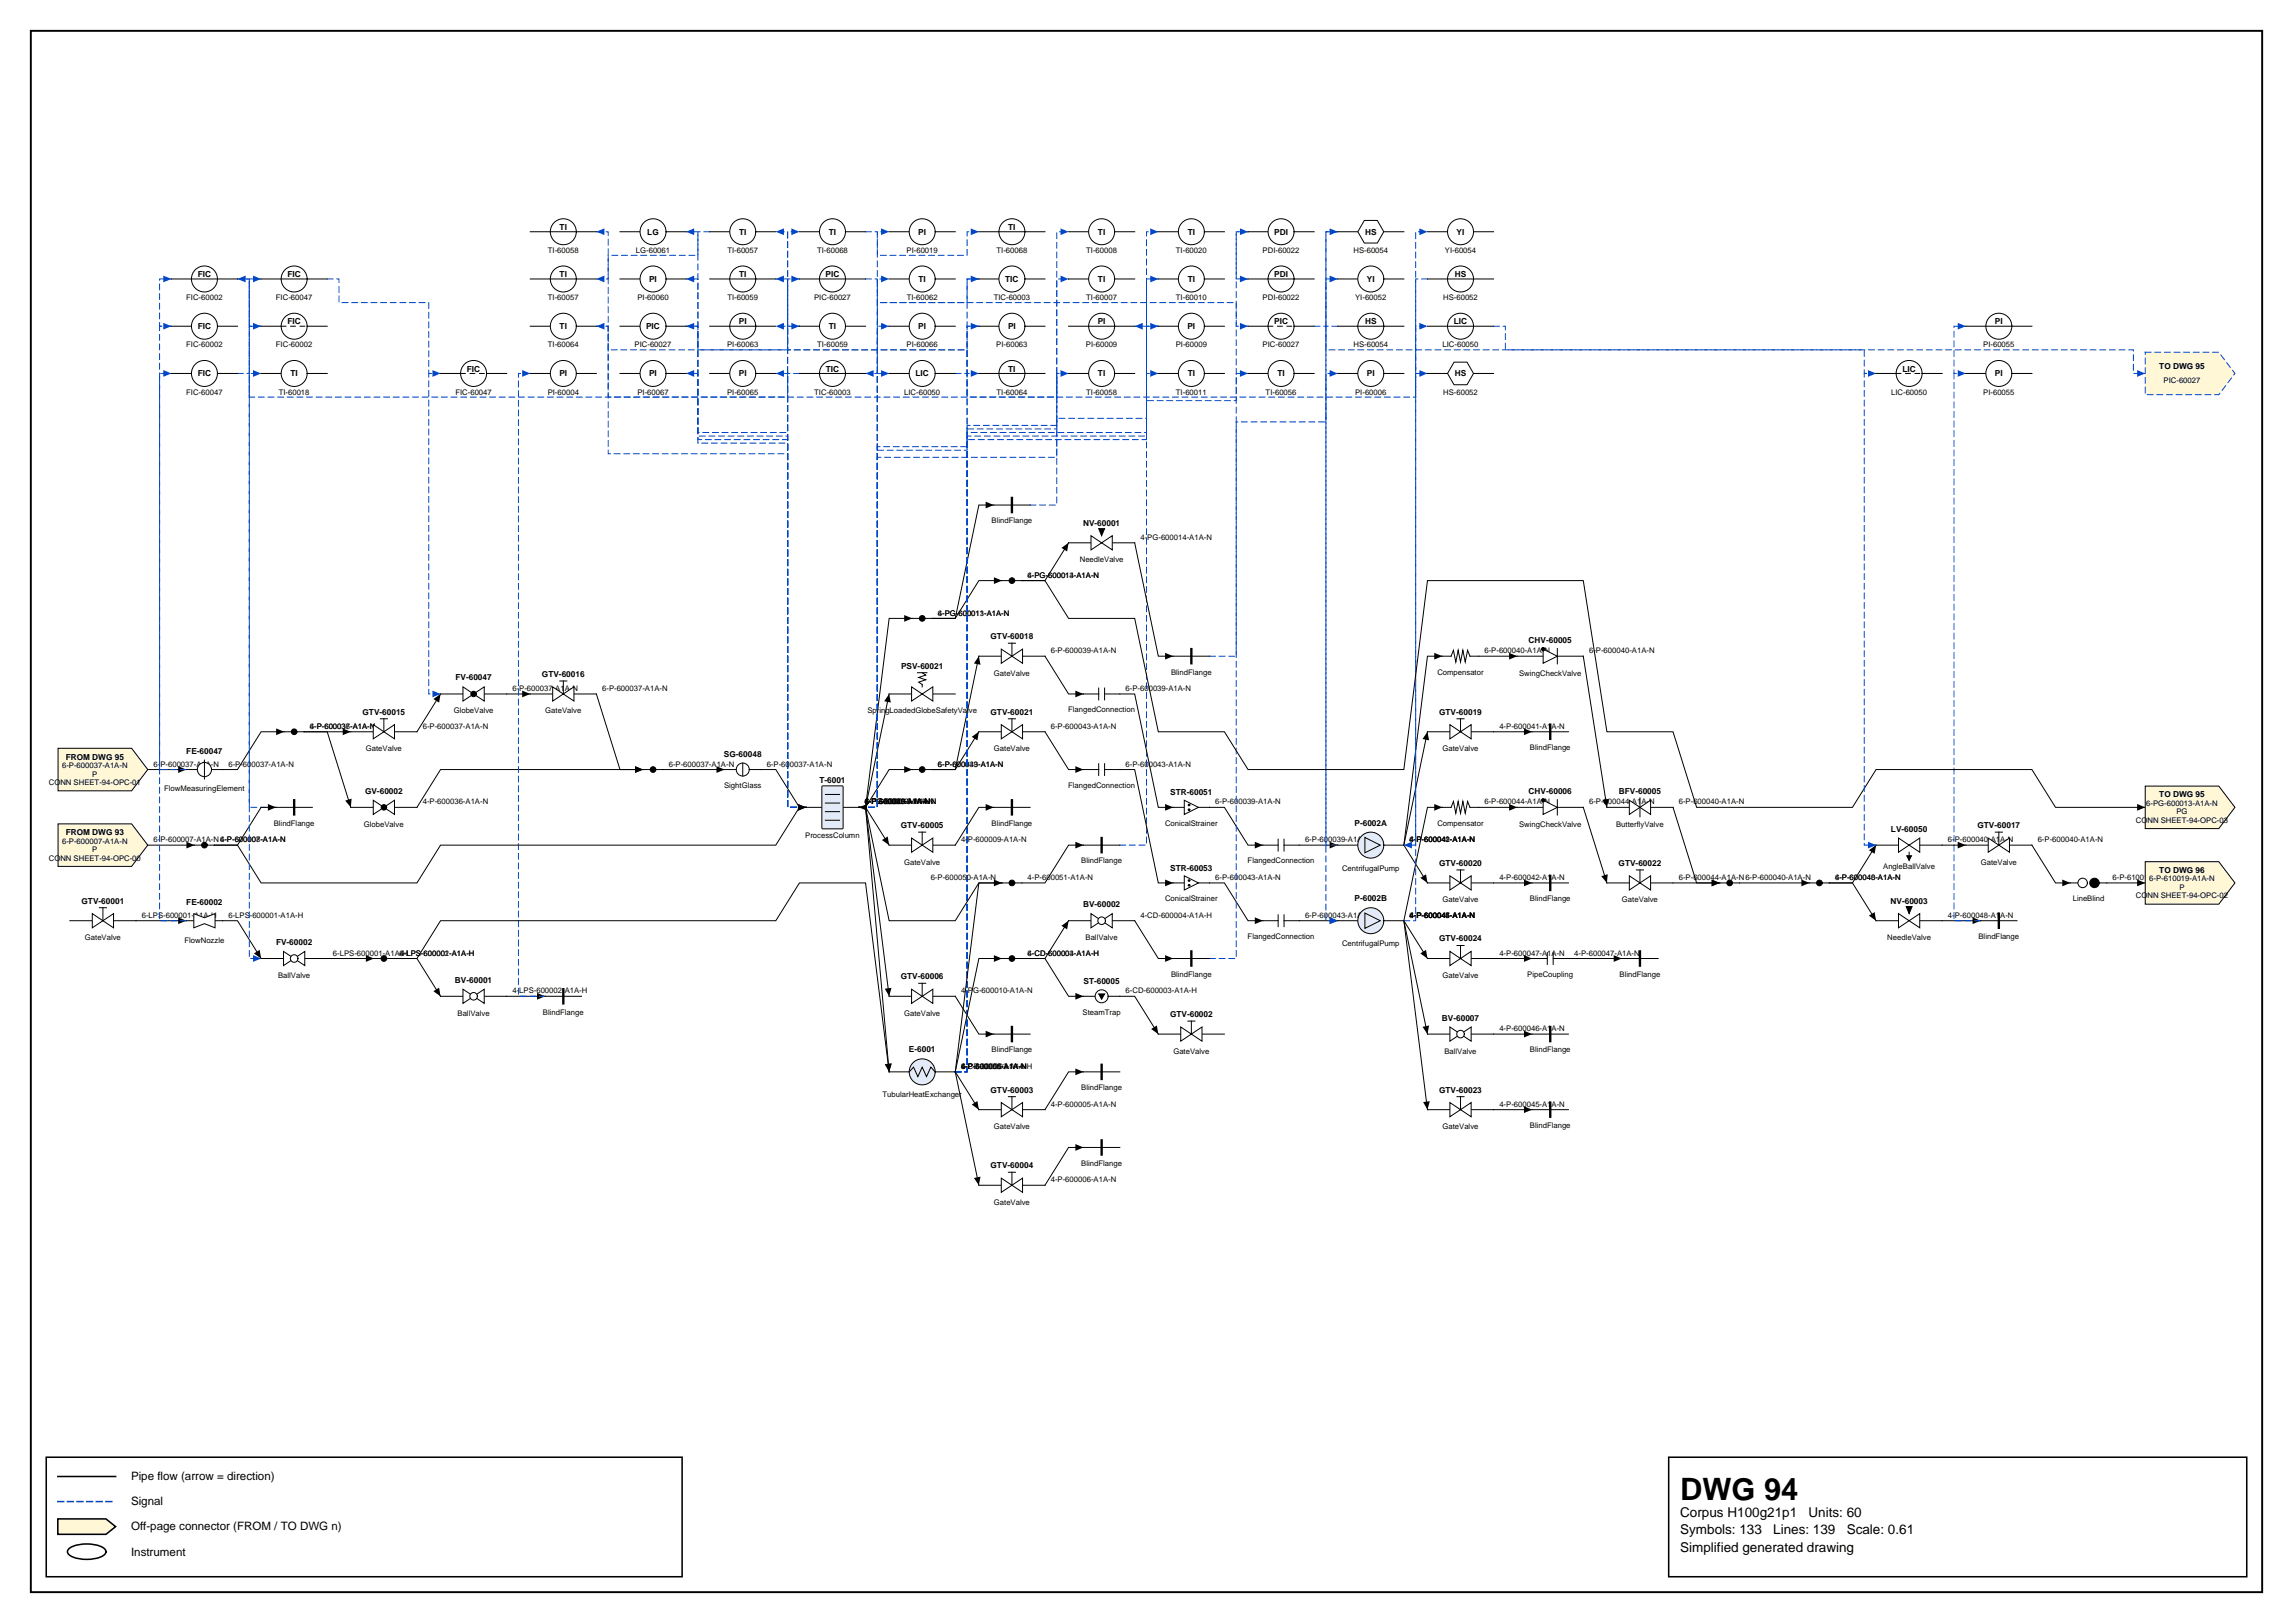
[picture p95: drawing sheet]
<svg xmlns="http://www.w3.org/2000/svg" width="420mm" height="297mm" viewBox="0 0 420 297" stroke-linecap="round" stroke-linejoin="round" font-family="sans-serif">
<defs><g id="words">
<text font-size="5.6" x="307.6" y="274.5">DWG 94</text>
<g font-size="2.5">
<text x="307.6" y="277.6">Corpus H100g21p1</text>
<text x="307.6" y="280.8">Symbols: 133</text>
<text x="324.6" y="280.8">Lines: 139</text>
<text x="331.1" y="277.6">Units: 60</text>
<text x="338.1" y="280.8">Scale: 0.61</text>
<text x="307.6" y="284">Simplified generated drawing</text>
</g>
<g font-size="2.1">
<text x="24" y="270.9">Pipe flow (arrow = direction)</text>
<text x="24" y="275.5">Signal</text>
<text x="24" y="280.1">Off-page connector (FROM / TO DWG n)</text>
<text x="24" y="284.7">Instrument</text>
</g>
<g font-size="1.5">
<text x="102.5" y="42.1">TI</text>
<text x="118.5" y="42.9">LG</text>
<text x="135.3" y="42.9">TI</text>
<text x="151.7" y="42.9">TI</text>
<text x="168.1" y="42.9">PI</text>
<text x="184.6" y="42.1">TI</text>
<text x="201" y="42.9">TI</text>
<text x="217.4" y="42.9">TI</text>
<text x="233.3" y="42.9">PDI</text>
<text x="249.9" y="42.9">HS</text>
<text x="266.7" y="42.9">YI</text>
<text x="36.2" y="50.7">FIC</text>
<text x="52.6" y="50.7">FIC</text>
<text x="102.5" y="50.7">TI</text>
<text x="118.8" y="51.6">PI</text>
<text x="135.3" y="50.7">TI</text>
<text x="151.2" y="50.7">PIC</text>
<text x="168.2" y="51.6">TI</text>
<text x="184" y="51.6">TIC</text>
<text x="201" y="51.6">TI</text>
<text x="217.4" y="51.6">TI</text>
<text x="233.3" y="50.7">PDI</text>
<text x="250.3" y="51.6">YI</text>
<text x="266.3" y="50.7">HS</text>
<text x="52.6" y="59.4">FIC</text>
<text x="135.3" y="59.4">PI</text>
<text x="201" y="59.4">PI</text>
<text x="233.3" y="59.4">PIC</text>
<text x="249.9" y="59.4">HS</text>
<text x="266.2" y="59.4">LIC</text>
<text x="365.2" y="59.4">PI</text>
<text x="36.2" y="60.2">FIC</text>
<text x="102.5" y="60.2">TI</text>
<text x="118.3" y="60.2">PIC</text>
<text x="151.7" y="60.2">TI</text>
<text x="168.1" y="60.2">PI</text>
<text x="184.5" y="60.2">PI</text>
<text x="217.4" y="60.2">PI</text>
<text x="36.2" y="68.9">FIC</text>
<text x="53.2" y="68.9">TI</text>
<text x="85.5" y="68">FIC</text>
<text x="102.4" y="68.9">PI</text>
<text x="118.8" y="68.9">PI</text>
<text x="135.3" y="68.9">PI</text>
<text x="151.2" y="68">TIC</text>
<text x="167.6" y="68.9">LIC</text>
<text x="184.6" y="68">TI</text>
<text x="201" y="68.9">TI</text>
<text x="217.4" y="68.9">TI</text>
<text x="233.9" y="68.9">TI</text>
<text x="250.3" y="68.9">PI</text>
<text x="266.3" y="68.9">HS</text>
<text x="348.3" y="68">LIC</text>
<text x="365.2" y="68.9">PI</text>
<text x="395.3" y="67.6">TO DWG 95</text>
<text x="198.3" y="96.2">NV-60001</text>
<text x="181.4" y="117">GTV-60018</text>
<text x="279.9" y="117.6">CHV-60005</text>
<text x="83.4" y="124.5">FV-60047</text>
<text x="99.2" y="123.9">GTV-60016</text>
<text x="165" y="122.4">PSV-60021</text>
<text x="66.4" y="130.8">GTV-60015</text>
<text x="181.4" y="130.8">GTV-60021</text>
<text x="263.5" y="130.8">GTV-60019</text>
<text x="34.1" y="137.9">FE-60047</text>
<text x="12" y="139">FROM DWG 95</text>
<text x="132.5" y="138.6">SG-60048</text>
<text x="150" y="143.3">T-6001</text>
<text x="66.8" y="145.3">GV-60002</text>
<text x="214.2" y="145.5">STR-60051</text>
<text x="279.9" y="145.3">CHV-60006</text>
<text x="296.4" y="145.3">BFV-60005</text>
<text x="395.3" y="146">TO DWG 95</text>
<text x="12" y="152.9">FROM DWG 93</text>
<text x="164.9" y="151.6">GTV-60005</text>
<text x="248" y="151.1">P-6002A</text>
<text x="346.2" y="152.2">LV-60050</text>
<text x="362" y="151.6">GTV-60017</text>
<text x="214.2" y="159.3">STR-60053</text>
<text x="263.5" y="158.5">GTV-60020</text>
<text x="296.3" y="158.5">GTV-60022</text>
<text x="395.3" y="159.8">TO DWG 96</text>
<text x="14.9" y="165.4">GTV-60001</text>
<text x="34.1" y="165.6">FE-60002</text>
<text x="198.3" y="166">BV-60002</text>
<text x="248" y="165">P-6002B</text>
<text x="346.1" y="165.4">NV-60003</text>
<text x="50.5" y="172.9">FV-60002</text>
<text x="263.5" y="172.3">GTV-60024</text>
<text x="83.3" y="179.9">BV-60001</text>
<text x="164.9" y="179.2">GTV-60006</text>
<text x="198.4" y="180.1">ST-60005</text>
<text x="214.2" y="186.1">GTV-60002</text>
<text x="264" y="186.8">BV-60007</text>
<text x="166.4" y="192.6">E-6001</text>
<text x="181.4" y="200">GTV-60003</text>
<text x="263.5" y="200">GTV-60023</text>
<text x="181.4" y="213.8">GTV-60004</text>
</g>
<g font-size="1.4">
<text x="100.3" y="46.3">TI-60058</text>
<text x="116.4" y="46.3">LG-60061</text>
<text x="133.2" y="46.3">TI-60057</text>
<text x="149.6" y="46.3">TI-60068</text>
<text x="166" y="46.3">PI-60019</text>
<text x="182.4" y="46.3">TI-60068</text>
<text x="198.9" y="46.3">TI-60008</text>
<text x="215.3" y="46.3">TI-60020</text>
<text x="231.2" y="46.3">PDI-60022</text>
<text x="247.8" y="46.3">HS-60054</text>
<text x="264.5" y="46.3">YI-60054</text>
<text x="34.1" y="54.9">FIC-60002</text>
<text x="50.5" y="54.9">FIC-60047</text>
<text x="100.3" y="54.9">TI-60057</text>
<text x="116.7" y="54.9">PI-60060</text>
<text x="133.2" y="54.9">TI-60059</text>
<text x="149" y="54.9">PIC-60027</text>
<text x="166" y="54.9">TI-60062</text>
<text x="181.9" y="54.9">TIC-60003</text>
<text x="198.9" y="54.9">TI-60007</text>
<text x="215.3" y="54.9">TI-60010</text>
<text x="231.2" y="54.9">PDI-60022</text>
<text x="248.1" y="54.9">YI-60052</text>
<text x="264.2" y="54.9">HS-60052</text>
<text x="34.1" y="63.6">FIC-60002</text>
<text x="50.5" y="63.6">FIC-60002</text>
<text x="100.3" y="63.6">TI-60064</text>
<text x="116.2" y="63.6">PIC-60027</text>
<text x="133.1" y="63.6">PI-60063</text>
<text x="149.6" y="63.6">TI-60059</text>
<text x="166" y="63.6">PI-60066</text>
<text x="182.4" y="63.6">PI-60063</text>
<text x="198.8" y="63.6">PI-60009</text>
<text x="215.3" y="63.6">PI-60009</text>
<text x="231.2" y="63.6">PIC-60027</text>
<text x="247.8" y="63.6">HS-60054</text>
<text x="264.1" y="63.6">LIC-60050</text>
<text x="363.1" y="63.6">PI-60055</text>
<text x="396.1" y="70.1">PIC-60027</text>
<text x="34.1" y="72.2">FIC-60047</text>
<text x="51" y="72.2">TI-60018</text>
<text x="83.4" y="72.2">FIC-60047</text>
<text x="100.3" y="72.2">PI-60004</text>
<text x="116.7" y="72.2">PI-60067</text>
<text x="133.1" y="72.2">PI-60065</text>
<text x="149.1" y="72.2">TIC-60003</text>
<text x="165.5" y="72.2">LIC-60050</text>
<text x="182.4" y="72.2">TI-60064</text>
<text x="198.9" y="72.2">TI-60058</text>
<text x="215.3" y="72.2">TI-60011</text>
<text x="231.7" y="72.2">TI-60056</text>
<text x="248.1" y="72.2">PI-60006</text>
<text x="264.2" y="72.2">HS-60052</text>
<text x="346.2" y="72.2">LIC-60050</text>
<text x="363.1" y="72.2">PI-60055</text>
<text x="181.5" y="95.8">BlindFlange</text>
<text x="208.8" y="98.8">4-PG-600014-A1A-N</text>
<text x="188.1" y="105.7">6-PG-600013-A1A-N</text>
<text x="188.1" y="105.7">4-PG-600014-A1A-N</text>
<text x="197.7" y="102.9">NeedleValve</text>
<text x="171.7" y="112.6">4-PG-600011-A1A-N</text>
<text x="171.7" y="112.6">6-PG-600013-A1A-N</text>
<text x="192.4" y="119.6">6-P-600039-A1A-N</text>
<text x="271.8" y="119.6">6-P-600040-A1A-N</text>
<text x="290.9" y="119.6">6-P-600040-A1A-N</text>
<text x="182" y="123.7">GateValve</text>
<text x="214.4" y="123.4">BlindFlange</text>
<text x="263.2" y="123.4">Compensator</text>
<text x="278.1" y="123.7">SwingCheckValve</text>
<text x="83.1" y="130.6">GlobeValve</text>
<text x="93.8" y="126.5">6-P-600037-A1A-N</text>
<text x="99.8" y="130.6">GateValve</text>
<text x="110.2" y="126.5">6-P-600037-A1A-N</text>
<text x="158.8" y="130.6">SpringLoadedGlobeSafetyValve</text>
<text x="195.6" y="130.4">FlangedConnection</text>
<text x="206.1" y="126.5">6-P-600039-A1A-N</text>
<text x="56.7" y="133.4">4-P-600036-A1A-N</text>
<text x="56.7" y="133.4">6-P-600037-A1A-N</text>
<text x="67" y="137.5">GateValve</text>
<text x="77.4" y="133.4">6-P-600037-A1A-N</text>
<text x="182" y="137.5">GateValve</text>
<text x="192.4" y="133.4">6-P-600043-A1A-N</text>
<text x="264.1" y="137.5">GateValve</text>
<text x="274.5" y="133.4">4-P-600041-A1A-N</text>
<text x="280.1" y="137.3">BlindFlange</text>
<text x="8.9" y="143.7">CONN SHEET-94-OPC-01</text>
<text x="11.4" y="140.6">6-P-600037-A1A-N</text>
<text x="16.9" y="142.1">P</text>
<text x="28.1" y="140.3">6-P-600037-A1A-N</text>
<text x="41.8" y="140.3">6-P-600037-A1A-N</text>
<text x="122.4" y="140.3">6-P-600037-A1A-N</text>
<text x="140.4" y="140.3">6-P-600037-A1A-N</text>
<text x="171.7" y="140.3">6-P-600043-A1A-N</text>
<text x="171.7" y="140.3">6-P-600039-A1A-N</text>
<text x="206.1" y="140.3">6-P-600043-A1A-N</text>
<text x="30.1" y="144.8">FlowMeasuringElement</text>
<text x="77.4" y="147.2">4-P-600036-A1A-N</text>
<text x="132.6" y="144.2">SightGlass</text>
<text x="158.3" y="147.2">6-PG-600013-A1A-N</text>
<text x="158.3" y="147.2">4-PG-600010-A1A-N</text>
<text x="158.3" y="147.2">6-P-600039-A1A-N</text>
<text x="158.3" y="147.2">6-P-600049-A1A-N</text>
<text x="158.3" y="147.2">4-FL-600012-A1A-N</text>
<text x="158.3" y="147.2">4-P-600009-A1A-N</text>
<text x="195.6" y="144.2">FlangedConnection</text>
<text x="222.5" y="147.2">6-P-600039-A1A-N</text>
<text x="271.8" y="147.2">6-P-600044-A1A-N</text>
<text x="290.9" y="147.2">6-P-600044-A1A-N</text>
<text x="307.4" y="147.2">6-P-600040-A1A-N</text>
<text x="392.9" y="147.5">6-PG-600013-A1A-N</text>
<text x="398.5" y="149">PG</text>
<text x="11.4" y="154.4">6-P-600007-A1A-N</text>
<text x="16.9" y="155.9">P</text>
<text x="28.1" y="154.1">6-P-600007-A1A-N6-P-600007-A1A-N</text>
<text x="40.3" y="154.1">4-P-600008-A1A-N</text>
<text x="50.1" y="151.1">BlindFlange</text>
<text x="66.6" y="151.3">GlobeValve</text>
<text x="147.4" y="153.3">ProcessColumn</text>
<text x="175.9" y="154.1">4-P-600009-A1A-N</text>
<text x="181.5" y="151.1">BlindFlange</text>
<text x="213.3" y="151.1">ConicalStrainer</text>
<text x="238.9" y="154.1">6-P-600039-A1A-N</text>
<text x="258.1" y="154.1">6-P-600040-A1A-N</text>
<text x="258.1" y="154.1">4-P-600042-A1A-N</text>
<text x="258.1" y="154.1">4-P-600041-A1A-N</text>
<text x="263.2" y="151.1">Compensator</text>
<text x="278.1" y="151.3">SwingCheckValve</text>
<text x="295.9" y="151.3">ButterflyValve</text>
<text x="356.6" y="154.1">6-P-600040-A1A-N</text>
<text x="373.1" y="154.1">6-P-600040-A1A-N</text>
<text x="391.1" y="150.6">CONN SHEET-94-OPC-03</text>
<text x="8.9" y="157.5">CONN SHEET-94-OPC-00</text>
<text x="165.5" y="158.2">GateValve</text>
<text x="170.4" y="161.1">6-P-600050-A1A-N</text>
<text x="188.1" y="161.1">4-P-600051-A1A-N</text>
<text x="198" y="158">BlindFlange</text>
<text x="222.5" y="161.1">6-P-600043-A1A-N</text>
<text x="228.4" y="158">FlangedConnection</text>
<text x="245.7" y="159.3">CentrifugalPump</text>
<text x="274.5" y="161.1">4-P-600042-A1A-N</text>
<text x="307.4" y="161.1">6-P-600044-A1A-N6-P-600040-A1A-N</text>
<text x="336" y="161.1">4-P-600048-A1A-N</text>
<text x="336" y="161.1">6-P-600040-A1A-N</text>
<text x="344.8" y="159.1">AngleBallValve</text>
<text x="362.7" y="158.2">GateValve</text>
<text x="386.8" y="161.1">6-P-610019-A1A-N</text>
<text x="393.5" y="161.3">6-P-610019-A1A-N</text>
<text x="26" y="168">6-LPS-600001-A1A-H</text>
<text x="41.8" y="168">6-LPS-600001-A1A-H</text>
<text x="208.8" y="168">4-CD-600004-A1A-H</text>
<text x="213.3" y="164.9">ConicalStrainer</text>
<text x="238.9" y="168">6-P-600043-A1A-N</text>
<text x="258.1" y="168">4-P-600045-A1A-N</text>
<text x="258.1" y="168">4-P-600047-A1A-N</text>
<text x="258.1" y="168">6-P-600044-A1A-N</text>
<text x="258.1" y="168">4-P-600046-A1A-N</text>
<text x="264.1" y="165.2">GateValve</text>
<text x="280.1" y="164.9">BlindFlange</text>
<text x="297" y="165.2">GateValve</text>
<text x="356.6" y="168">4-P-600048-A1A-N</text>
<text x="379.5" y="164.9">LineBlind</text>
<text x="391.1" y="164.4">CONN SHEET-94-OPC-02</text>
<text x="399" y="162.9">P</text>
<text x="15.5" y="172.1">GateValve</text>
<text x="33.8" y="172.5">FlowNozzle</text>
<text x="198.7" y="172.1">BallValve</text>
<text x="228.4" y="171.9">FlangedConnection</text>
<text x="245.7" y="173.2">CentrifugalPump</text>
<text x="345.5" y="172.1">NeedleValve</text>
<text x="362.2" y="171.9">BlindFlange</text>
<text x="50.9" y="179">BallValve</text>
<text x="61" y="174.9">6-LPS-600001-A1A-H</text>
<text x="73.2" y="174.9">6-LPS-600001-A1A-H</text>
<text x="73.2" y="174.9">4-LPS-600002-A1A-H</text>
<text x="188.1" y="174.9">6-CD-600003-A1A-H</text>
<text x="188.1" y="174.9">4-CD-600004-A1A-H</text>
<text x="214.4" y="178.8">BlindFlange</text>
<text x="264.1" y="179">GateValve</text>
<text x="274.5" y="174.9">4-P-600047-A1A-N</text>
<text x="279.6" y="178.8">PipeCoupling</text>
<text x="288.2" y="174.9">4-P-600047-A1A-N</text>
<text x="296.5" y="178.8">BlindFlange</text>
<text x="83.8" y="185.9">BallValve</text>
<text x="93.8" y="181.8">4-LPS-600002-A1A-H</text>
<text x="99.4" y="185.7">BlindFlange</text>
<text x="165.5" y="185.9">GateValve</text>
<text x="175.9" y="181.8">4-PG-600010-A1A-N</text>
<text x="198.2" y="185.7">SteamTrap</text>
<text x="206.1" y="181.8">6-CD-600003-A1A-H</text>
<text x="274.5" y="188.7">4-P-600046-A1A-N</text>
<text x="175.9" y="195.6">4-P-600006-A1A-N</text>
<text x="175.9" y="195.6">6-P-600050-A1A-N</text>
<text x="175.9" y="195.6">4-P-600005-A1A-N</text>
<text x="175.9" y="195.6">6-CD-600003-A1A-H</text>
<text x="181.5" y="192.6">BlindFlange</text>
<text x="214.8" y="192.8">GateValve</text>
<text x="264.5" y="192.8">BallValve</text>
<text x="280.1" y="192.6">BlindFlange</text>
<text x="161.6" y="200.8">TubularHeatExchanger</text>
<text x="192.4" y="202.6">4-P-600005-A1A-N</text>
<text x="198" y="199.5">BlindFlange</text>
<text x="274.5" y="202.6">4-P-600045-A1A-N</text>
<text x="182" y="206.7">GateValve</text>
<text x="264.1" y="206.7">GateValve</text>
<text x="280.1" y="206.4">BlindFlange</text>
<text x="198" y="213.4">BlindFlange</text>
<text x="182" y="220.5">GateValve</text>
<text x="192.4" y="216.4">4-P-600006-A1A-N</text>
</g>
</g></defs>
<path d="M5.6 5.6h408.6v285.8h-408.6z" fill="none" stroke="#000" stroke-width=".35"/>
<path d="M8.5 266.7h116.4v21.9h-116.4zM10.6 270.2h10.6M305.5 266.7h105.8v21.9h-105.8z" fill="none" stroke="#000" stroke-width=".28"/>
<path d="M10.6 274.8h10.6" fill="none" stroke="#0046c8" stroke-width=".28" stroke-dasharray="1.1 .7"/>
<path d="M10.6 278h8.8l1.8 1.4-1.8 1.4h-8.8z" fill="#fff7d6" stroke="#000" stroke-width=".28"/>
<path d="M12.7 283.4a6.7 6.7 0 0 1 6.3 0 .72 .72 0 0 1 0 1.2 6.7 6.7 0 0 1-6.3 0 .72 .72 0 0 1 0-1.2z" fill="none" stroke="#000" stroke-width=".28"/>
<path d="M146.4 68.4h-2.2v4.3h-98.6v-21.6h-2.1" fill="none" stroke="#0046c8" stroke-width=".18" stroke-dasharray="1.1 .7"/>
<path d="M43.5 51.1l1.5-.7v1.3z" fill="#0046c8"/>
<path d="M43.5 68.4h2.1v-17.3h2.2" fill="none" stroke="#0046c8" stroke-width=".18" stroke-dasharray="1.1 .7"/>
<path d="M46.3 50.4l1.5 .7-1.5 .6z" fill="#0046c8"/>
<path d="M146.4 59.7h-2.2v-8.6h-2.2" fill="none" stroke="#0046c8" stroke-width=".18" stroke-dasharray="1.1 .7"/>
<path d="M142 51.1l1.5-.7v1.3z" fill="#0046c8"/>
<path d="M221.4 147.8h2.8l4.3 6.9h2.7M355.6 168.5h7" fill="none" stroke="#000" stroke-width=".18"/>
<path d="M229.7 154.1l1.5 .6-1.5 .6zM361.1 167.9l1.5 .6-1.5 .6z" fill="#000"/>
<path d="M205 154.7h4.9v-81.4h16.4v-4.9h2.2" fill="none" stroke="#0046c8" stroke-width=".18" stroke-dasharray="1.1 .7"/>
<path d="M227 67.7l1.5 .7-1.5 .6z" fill="#0046c8"/>
<path d="M359.9 68.4h-2.2v-8.7h2.2" fill="none" stroke="#0046c8" stroke-width=".18" stroke-dasharray="1.1 .7"/>
<path d="M358.4 59.1l1.5 .6-1.5 .6z" fill="#0046c8"/>
<path d="M181.9 92.4h-2.7l-4.3 20.8h-4.2h4.2l4.3-6.9h4.2M270.7 120.1h7.1" fill="none" stroke="#000" stroke-width=".18"/>
<path d="M180.5 91.8l1.4 .6-1.4 .6zM182 105.6l1.4 .7-1.4 .6zM276.3 119.5l1.5 .6-1.5 .6z" fill="#000"/>
<path d="M158.5 51.1h2.1v4.3h65.7v4.3h2.2" fill="none" stroke="#0046c8" stroke-width=".18" stroke-dasharray="1.1 .7"/>
<path d="M227 59.1l1.5 .6-1.5 .6z" fill="#0046c8"/>
<path d="M117.7 140.8h-37l-4.4 7" fill="none" stroke="#000" stroke-width=".18"/>
<path d="M116.3 140.2l1.4 .6-1.4 .7z" fill="#000"/>
<path d="M158.5 42.4h2.1v4.3h16.5v-4.3h2.1" fill="none" stroke="#0046c8" stroke-width=".18" stroke-dasharray="1.1 .7"/>
<path d="M177.7 41.8l1.5 .6-1.5 .6z" fill="#0046c8"/>
<path d="M147.6 147.8h-3.4v-88.1h2.2" fill="none" stroke="#0046c8" stroke-width=".18" stroke-dasharray="1.1 .7"/>
<path d="M144.9 59.1l1.5 .6-1.5 .6z" fill="#0046c8"/>
<path d="M167 113.2h-4.2l-4.3 34.6h-1.2" fill="none" stroke="#000" stroke-width=".18"/>
<path d="M165.5 112.6l1.5 .6-1.5 .6z" fill="#000"/>
<path d="M147.6 147.8h-3.4v-105.4h2.2" fill="none" stroke="#0046c8" stroke-width=".18" stroke-dasharray="1.1 .7"/>
<path d="M144.9 41.8l1.5 .6-1.5 .6z" fill="#0046c8"/>
<path d="M157.3 147.8h1.2l4.3 34.5" fill="none" stroke="#000" stroke-width=".18"/>
<path d="M162 180.9l1.2-.1-.4 1.5z" fill="#000"/>
<path d="M147.6 147.8h-3.4v-79.4h-2.2" fill="none" stroke="#0046c8" stroke-width=".18" stroke-dasharray="1.1 .7"/>
<path d="M142 68.4l1.5-.7v1.3z" fill="#0046c8"/>
<path d="M147.6 147.8h-3.4v-105.4h-2.2" fill="none" stroke="#0046c8" stroke-width=".18" stroke-dasharray="1.1 .7"/>
<path d="M142 42.4l1.5-.6v1.2z" fill="#0046c8"/>
<path d="M167 140.8h-4.2l-4.3 7h-1.2" fill="none" stroke="#000" stroke-width=".18"/>
<path d="M165.5 140.2l1.5 .6-1.5 .7z" fill="#000"/>
<path d="M157.3 147.8h3.3v-79.4h2.2" fill="none" stroke="#0046c8" stroke-width=".18" stroke-dasharray="1.1 .7"/>
<path d="M161.3 67.7l1.5 .7-1.5 .6z" fill="#0046c8"/>
<path d="M157.3 147.8h3.3v-88.1h2.2" fill="none" stroke="#0046c8" stroke-width=".18" stroke-dasharray="1.1 .7"/>
<path d="M161.3 59.1l1.5 .6-1.5 .6z" fill="#0046c8"/>
<path d="M157.3 147.8h3.3v-96.7h2.2" fill="none" stroke="#0046c8" stroke-width=".18" stroke-dasharray="1.1 .7"/>
<path d="M161.3 50.4l1.5 .7-1.5 .6z" fill="#0046c8"/>
<path d="M157.3 147.8h3.3v-105.4h2.2" fill="none" stroke="#0046c8" stroke-width=".18" stroke-dasharray="1.1 .7"/>
<path d="M161.3 41.8l1.5 .6-1.5 .6z" fill="#0046c8"/>
<path d="M157.3 147.8h1.2l4.3 48.4" fill="none" stroke="#000" stroke-width=".18"/>
<path d="M162 194.8l1.3-.2-.5 1.6z" fill="#000"/>
<path d="M147.6 147.8h-3.4v-68.6h-16.4v-10.8h-2.2" fill="none" stroke="#0046c8" stroke-width=".18" stroke-dasharray="1.1 .7"/>
<path d="M125.6 68.4l1.5-.7v1.3z" fill="#0046c8"/>
<path d="M147.6 147.8h-3.4v-68h-16.4v-20.1h-2.2" fill="none" stroke="#0046c8" stroke-width=".18" stroke-dasharray="1.1 .7"/>
<path d="M125.6 59.7l1.5-.6v1.2z" fill="#0046c8"/>
<path d="M162.8 127l-4.3 20.8h-1.2" fill="none" stroke="#000" stroke-width=".18"/>
<path d="M162.8 127l.3 1.6-1.2-.3z" fill="#000"/>
<path d="M147.6 147.8h-3.4v-67.3h-16.4v-29.4h-2.2" fill="none" stroke="#0046c8" stroke-width=".18" stroke-dasharray="1.1 .7"/>
<path d="M125.6 51.1l1.5-.7v1.3z" fill="#0046c8"/>
<path d="M147.6 147.8h-3.4v-66.7h-16.4v-38.7h-2.2" fill="none" stroke="#0046c8" stroke-width=".18" stroke-dasharray="1.1 .7"/>
<path d="M125.6 42.4l1.5-.6v1.2z" fill="#0046c8"/>
<path d="M157.3 147.8h3.3v-66.1h16.5v-22h2.1" fill="none" stroke="#0046c8" stroke-width=".18" stroke-dasharray="1.1 .7"/>
<path d="M177.7 59.1l1.5 .6-1.5 .6z" fill="#0046c8"/>
<path d="M157.3 147.8h3.3v-65.4h16.5v-31.3h2.1" fill="none" stroke="#0046c8" stroke-width=".18" stroke-dasharray="1.1 .7"/>
<path d="M177.7 50.4l1.5 .7-1.5 .6z" fill="#0046c8"/>
<path d="M157.3 147.8h1.2l4.3 6.9" fill="none" stroke="#000" stroke-width=".18"/>
<path d="M161.5 153.7l1-.6 .3 1.6z" fill="#000"/>
<path d="M147.6 147.8h-3.4v-64.8h-32.9v-23.3h-2.1" fill="none" stroke="#0046c8" stroke-width=".18" stroke-dasharray="1.1 .7"/>
<path d="M109.2 59.7l1.5-.6v1.2z" fill="#0046c8"/>
<path d="M157.3 147.8h3.3v-64.1h32.9v-15.3h2.1" fill="none" stroke="#0046c8" stroke-width=".18" stroke-dasharray="1.1 .7"/>
<path d="M194.2 67.7l1.4 .7-1.4 .6z" fill="#0046c8"/>
<path d="M80.7 127l-4.4 6.9M27.1 140.8h7M174.9 182.3l4.3 7h2.7" fill="none" stroke="#000" stroke-width=".18"/>
<path d="M79.3 127.9l1.4-.9-.3 1.6zM32.6 140.2l1.5 .6-1.5 .7zM180.5 188.6l1.4 .7-1.4 .6z" fill="#000"/>
<path d="M362.6 168.5h-4.9v-100.1h2.2" fill="none" stroke="#0046c8" stroke-width=".18" stroke-dasharray="1.1 .7"/>
<path d="M358.4 67.7l1.5 .7-1.5 .6z" fill="#0046c8"/>
<path d="M121.4 140.8h11.3M237.9 168.5h7M273.4 203.1h7.1" fill="none" stroke="#000" stroke-width=".18"/>
<path d="M131.2 140.2l1.5 .6-1.5 .7zM243.4 167.9l1.5 .6-1.5 .6zM279 202.5l1.5 .6-1.5 .6z" fill="#000"/>
<path d="M80.7 68.4h-2.2v58.6h2.2" fill="none" stroke="#0046c8" stroke-width=".18" stroke-dasharray="1.1 .7"/>
<path d="M79.2 126.4l1.5 .6-1.5 .6z" fill="#0046c8"/>
<path d="M43.5 51.1h2.1v8.6h2.2" fill="none" stroke="#0046c8" stroke-width=".18" stroke-dasharray="1.1 .7"/>
<path d="M46.3 59.1l1.5 .6-1.5 .6z" fill="#0046c8"/>
<path d="M244.9 59.7h-2.1v-17.3h2.1" fill="none" stroke="#0046c8" stroke-width=".18" stroke-dasharray="1.1 .7"/>
<path d="M243.4 41.8l1.5 .6-1.5 .6z" fill="#0046c8"/>
<path d="M212.1 59.7h-4.4" fill="none" stroke="#0046c8" stroke-width=".18" stroke-dasharray="1.1 .7"/>
<path d="M207.7 59.7l1.5-.6v1.2z" fill="#0046c8"/>
<path d="M27.1 154.7h8.5M205 182.3h2.7l4.4 7" fill="none" stroke="#000" stroke-width=".18"/>
<path d="M34.1 154.1l1.5 .6-1.5 .6zM210.8 188.3l1-.6 .3 1.6z" fill="#000"/>
<path d="M129.9 42.4h-2.1v4.3h-16.5v4.4h-2.1" fill="none" stroke="#0046c8" stroke-width=".18" stroke-dasharray="1.1 .7"/>
<path d="M109.2 51.1l1.5-.7v1.3z" fill="#0046c8"/>
<path d="M92.8 127h4.3M191.3 133.9l4.3 6.9h2.8M139.3 140.8h2.7l4.4 7h1.2M207.7 168.5l4.4 6.9h2.7M221.4 161.6h2.8l4.3 6.9h2.7" fill="none" stroke="#000" stroke-width=".18"/>
<path d="M95.6 126.4l1.5 .6-1.5 .6zM146.1 147.1l1.5 .7-1.5 .6zM196.9 140.2l1.5 .6-1.5 .7zM213.3 174.8l1.5 .6-1.5 .6zM229.7 167.9l1.5 .6-1.5 .6z" fill="#000"/>
<path d="M50.5 147.8h-4.9v-79.4h2.2" fill="none" stroke="#0046c8" stroke-width=".18" stroke-dasharray="1.1 .7"/>
<path d="M46.3 67.7l1.5 .7-1.5 .6z" fill="#0046c8"/>
<path d="M179.2 120.1l-4.3 20.7h-4.2h4.2l4.3-6.9M191.3 120.1l4.3 6.9h2.8M289.9 147.8l4.3 13.8" fill="none" stroke="#000" stroke-width=".18"/>
<path d="M177.9 134.9l1.3-1-.2 1.6zM179.2 120.1l.3 1.6-1.2-.3zM196.9 126.4l1.5 .6-1.5 .6zM293.2 160.4l1.1-.4-.1 1.6z" fill="#000"/>
<path d="M174.9 68.4h2.2v4.3h82.1v-13h2.1" fill="none" stroke="#0046c8" stroke-width=".18" stroke-dasharray="1.1 .7"/>
<path d="M259.9 59.1l1.4 .6-1.4 .6z" fill="#0046c8"/>
<path d="M237.9 154.7h7" fill="none" stroke="#000" stroke-width=".18"/>
<path d="M243.4 154.1l1.5 .6-1.5 .6z" fill="#000"/>
<path d="M34.1 140.8h-4.9v-72.4h2.2" fill="none" stroke="#0046c8" stroke-width=".18" stroke-dasharray="1.1 .7"/>
<path d="M29.9 67.7l1.5 .7-1.5 .6z" fill="#0046c8"/>
<path d="M52 133.9h-4.2l-4.3 6.9h-2.7" fill="none" stroke="#000" stroke-width=".18"/>
<path d="M50.6 133.3l1.4 .6-1.4 .6z" fill="#000"/>
<path d="M240.6 59.7h2.2v4.3h147.8v4.4h2.2" fill="none" stroke="#0046c8" stroke-width=".18" stroke-dasharray="1.1 .7"/>
<path d="M391.3 67.7l1.5 .7-1.5 .6z" fill="#0046c8"/>
<path d="M228.5 42.4h-2.2v8.7h2.2" fill="none" stroke="#0046c8" stroke-width=".18" stroke-dasharray="1.1 .7"/>
<path d="M227 50.4l1.5 .7-1.5 .6z" fill="#0046c8"/>
<path d="M264.1 120.1h-2.8l-4.3 34.6" fill="none" stroke="#000" stroke-width=".18"/>
<path d="M262.6 119.5l1.5 .6-1.5 .6z" fill="#000"/>
<path d="M244.9 154.7h-2.1v-103.6h2.1" fill="none" stroke="#0046c8" stroke-width=".18" stroke-dasharray="1.1 .7"/>
<path d="M243.4 50.4l1.5 .7-1.5 .6z" fill="#0046c8"/>
<path d="M261.3 133.9l-4.3 20.8 4.3 6.9M355.6 154.7h4.3" fill="none" stroke="#000" stroke-width=".18"/>
<path d="M261.3 133.9l.3 1.6-1.2-.2zM358.4 154.1l1.5 .6-1.5 .6zM260 160.7l1.1-.7 .2 1.6z" fill="#000"/>
<path d="M188.6 92.4h4.9v-15.8h16.4v-34.2h2.2" fill="none" stroke="#0046c8" stroke-width=".18" stroke-dasharray="1.1 .7"/>
<path d="M210.6 41.8l1.5 .6-1.5 .6z" fill="#0046c8"/>
<path d="M24.9 168.5h9.2" fill="none" stroke="#000" stroke-width=".18"/>
<path d="M32.6 167.9l1.5 .6-1.5 .6z" fill="#000"/>
<path d="M31.4 59.7h-2.2v-8.6h2.2" fill="none" stroke="#0046c8" stroke-width=".18" stroke-dasharray="1.1 .7"/>
<path d="M29.9 50.4l1.5 .7-1.5 .6z" fill="#0046c8"/>
<path d="M385.7 161.6h7.1" fill="none" stroke="#000" stroke-width=".18"/>
<path d="M391.3 161l1.5 .6-1.5 .6z" fill="#000"/>
<path d="M221.4 175.4h4.9v-98.2h16.5v-8.8h2.1" fill="none" stroke="#0046c8" stroke-width=".18" stroke-dasharray="1.1 .7"/>
<path d="M243.4 67.7l1.5 .7-1.5 .6z" fill="#0046c8"/>
<path d="M174.9 196.2h2.2v-118.3h16.4v-26.8h2.1" fill="none" stroke="#0046c8" stroke-width=".18" stroke-dasharray="1.1 .7"/>
<path d="M194.2 50.4l1.4 .7-1.4 .6z" fill="#0046c8"/>
<path d="M174.9 196.2h2.2v-117.7h16.4v-36.1h2.1" fill="none" stroke="#0046c8" stroke-width=".18" stroke-dasharray="1.1 .7"/>
<path d="M194.2 41.8l1.4 .6-1.4 .6z" fill="#0046c8"/>
<path d="M174.9 196.2h2.2v-117h32.8v-10.8h2.2" fill="none" stroke="#0046c8" stroke-width=".18" stroke-dasharray="1.1 .7"/>
<path d="M210.6 67.7l1.5 .7-1.5 .6z" fill="#0046c8"/>
<path d="M174.9 196.2h2.2v-116.4h32.8v-20.1h2.2" fill="none" stroke="#0046c8" stroke-width=".18" stroke-dasharray="1.1 .7"/>
<path d="M210.6 59.1l1.5 .6-1.5 .6z" fill="#0046c8"/>
<path d="M174.9 196.2h2.2v-115.7h32.8v-29.4h2.2" fill="none" stroke="#0046c8" stroke-width=".18" stroke-dasharray="1.1 .7"/>
<path d="M210.6 50.4l1.5 .7-1.5 .6z" fill="#0046c8"/>
<path d="M183.4 161.6h-4.2l-4.3 34.6M183.4 175.4h-4.2l-4.3 20.8M92.8 182.3h7M174.9 196.2l4.3 20.7M174.9 196.2l4.3 6.9" fill="none" stroke="#000" stroke-width=".18"/>
<path d="M182 161l1.4 .6-1.4 .6zM182 174.8l1.4 .6-1.4 .6zM98.3 181.7l1.5 .6-1.5 .7zM178.3 215.6l1.2-.3-.3 1.6zM177.9 202.2l1.1-.7 .2 1.6z" fill="#000"/>
<path d="M99.8 182.3h-4.9v-113.9h2.2" fill="none" stroke="#0046c8" stroke-width=".18" stroke-dasharray="1.1 .7"/>
<path d="M95.6 67.7l1.5 .7-1.5 .6z" fill="#0046c8"/>
<path d="M372 154.7l4.3 6.9h2.7M273.4 161.6h7.1" fill="none" stroke="#000" stroke-width=".18"/>
<path d="M279 161l1.5 .6-1.5 .6zM377.6 161l1.4 .6-1.4 .6z" fill="#000"/>
<path d="M125.6 59.7h2.2v4.3h16.4v-12.9h2.2" fill="none" stroke="#0046c8" stroke-width=".18" stroke-dasharray="1.1 .7"/>
<path d="M144.9 50.4l1.5 .7-1.5 .6z" fill="#0046c8"/>
<path d="M205 127h2.7l4.4 20.8h2.7M264.1 147.8h-2.8l-4.3 20.7M257 168.5l4.3 34.6M257 168.5l4.3 6.9M257 168.5l4.3 20.8M273.4 175.4h7.1" fill="none" stroke="#000" stroke-width=".18"/>
<path d="M213.3 147.1l1.5 .7-1.5 .6zM262.6 147.1l1.5 .7-1.5 .6zM260 174.5l1.1-.7 .2 1.6zM279 174.8l1.5 .6-1.5 .6zM260.4 187.9l1.2-.2-.3 1.6zM260.5 201.7l1.3-.2-.5 1.6z" fill="#000"/>
<path d="M257 168.5h2.2v-126.1h2.1" fill="none" stroke="#0046c8" stroke-width=".18" stroke-dasharray="1.1 .7"/>
<path d="M259.9 41.8l1.4 .6-1.4 .6z" fill="#0046c8"/>
<path d="M244.9 42.4h-2.1v126.1h2.1" fill="none" stroke="#0046c8" stroke-width=".18" stroke-dasharray="1.1 .7"/>
<path d="M243.4 167.9l1.5 .6-1.5 .6z" fill="#0046c8"/>
<path d="M273.4 133.9h7.1M306.3 147.8l4.3 13.8h4.3M198.4 210h-2.8l-4.3 6.9" fill="none" stroke="#000" stroke-width=".18"/>
<path d="M279 133.3l1.5 .6-1.5 .6zM313.4 161l1.5 .6-1.5 .6zM196.9 209.4l1.5 .6-1.5 .6z" fill="#000"/>
<path d="M221.4 120.1h4.9v-77.7h2.2" fill="none" stroke="#0046c8" stroke-width=".18" stroke-dasharray="1.1 .7"/>
<path d="M227 41.8l1.5 .6-1.5 .6z" fill="#0046c8"/>
<path d="M157.3 147.8h1.2l4.3 20.7h12.1l4.3-6.9h4.2M198.4 154.7h-2.8l-4.3 6.9h-4.2" fill="none" stroke="#000" stroke-width=".18"/>
<path d="M157.3 147.8l1.4-.7v1.3zM196.9 154.1l1.5 .6-1.5 .6z" fill="#000"/>
<path d="M179.2 59.7h-2.1v4.3h-32.9v-4.3h-2.2" fill="none" stroke="#0046c8" stroke-width=".18" stroke-dasharray="1.1 .7"/>
<path d="M142 59.7l1.5-.6v1.2z" fill="#0046c8"/>
<path d="M318.5 161.6h12.8" fill="none" stroke="#000" stroke-width=".18"/>
<path d="M329.8 161l1.5 .6-1.5 .6z" fill="#000"/>
<path d="M261.3 68.4h-2.1v86.3h-2.2" fill="none" stroke="#0046c8" stroke-width=".18" stroke-dasharray="1.1 .7"/>
<path d="M257 154.7l1.5-.6v1.2z" fill="#0046c8"/>
<path d="M179.2 51.1h-2.1v4.3h-16.5v13h-2.1" fill="none" stroke="#0046c8" stroke-width=".18" stroke-dasharray="1.1 .7"/>
<path d="M158.5 68.4l1.4-.7v1.3z" fill="#0046c8"/>
<path d="M195.6 99.3l-4.3 7h-4.2h4.2l4.3 6.9h12.1l4.4 20.7h12.1l4.3 6.9h28.5l4.3-34.5h28.6l4.3 27.6h12.1l4.3 13.9h28.5l4.4-7h28.5l4.3 7h16.5M289.9 120.1l4.3 27.7M205 140.8h2.7l4.4 20.8h2.7" fill="none" stroke="#000" stroke-width=".18"/>
<path d="M194.3 100.3l1.3-1-.2 1.6zM293.4 146.4l1.2-.2-.4 1.6zM391.3 147.1l1.5 .7-1.5 .6zM213.3 161l1.5 .6-1.5 .6z" fill="#000"/>
<path d="M273.4 59.7h2.2v4.3h65.7v4.4h2.2" fill="none" stroke="#0046c8" stroke-width=".18" stroke-dasharray="1.1 .7"/>
<path d="M342 67.7l1.5 .7-1.5 .6z" fill="#0046c8"/>
<path d="M207.7 99.3l4.4 20.8h2.7M198.4 196.2h-2.8l-4.3 6.9" fill="none" stroke="#000" stroke-width=".18"/>
<path d="M213.3 119.5l1.5 .6-1.5 .6zM196.9 195.6l1.5 .6-1.5 .6z" fill="#000"/>
<path d="M59.9 51.1h2.2v4.3h16.4v13h2.2" fill="none" stroke="#0046c8" stroke-width=".18" stroke-dasharray="1.1 .7"/>
<path d="M79.2 67.7l1.5 .7-1.5 .6z" fill="#0046c8"/>
<path d="M64.2 133.9h-8.5h4.2l4.3 13.9M109.2 127l4.3 13.8h4.2M50.5 147.8h-2.7l-4.3 6.9h-4.3h4.3l4.3 6.9h28.5l4.4-6.9h61.3l4.4-6.9h1.2M181.9 147.8h-2.7l-4.3 6.9M195.6 168.5l-4.3 6.9h-4.2h4.2l4.3 6.9h2.8" fill="none" stroke="#000" stroke-width=".18"/>
<path d="M62.7 133.3l1.5 .6-1.5 .6zM49 147.1l1.5 .7-1.5 .6zM63.2 146.5l1.2-.3-.2 1.6zM116.3 140.2l1.4 .6-1.4 .7zM146.1 147.1l1.5 .7-1.5 .6zM180.5 147.1l1.4 .7-1.4 .6zM194.3 169.4l1.3-.9-.2 1.6zM196.9 181.7l1.5 .6-1.5 .7z" fill="#000"/>
<path d="M261.3 51.1h-2.1v17.3h2.1" fill="none" stroke="#0046c8" stroke-width=".18" stroke-dasharray="1.1 .7"/>
<path d="M259.9 67.7l1.4 .7-1.4 .6z" fill="#0046c8"/>
<path d="M80.7 182.3l-4.4-6.9h-4.2h4.2l4.4-6.9h61.3l4.4-6.9h12.1l4.3 34.6" fill="none" stroke="#000" stroke-width=".18"/>
<path d="M79.3 181.4l1.1-.6 .3 1.5zM162 194.8l1.2-.2-.4 1.6z" fill="#000"/>
<path d="M109.2 59.7h2.1v4.3h65.8v4.4h2.1" fill="none" stroke="#0046c8" stroke-width=".18" stroke-dasharray="1.1 .7"/>
<path d="M177.7 67.7l1.5 .7-1.5 .6z" fill="#0046c8"/>
<path d="M270.7 147.8h7.1" fill="none" stroke="#000" stroke-width=".18"/>
<path d="M276.3 147.1l1.5 .7-1.5 .6z" fill="#000"/>
<path d="M34.1 168.5h-4.9v-108.8h2.2" fill="none" stroke="#0046c8" stroke-width=".18" stroke-dasharray="1.1 .7"/>
<path d="M29.9 59.1l1.5 .6-1.5 .6z" fill="#0046c8"/>
<path d="M343.5 154.7l-4.4 6.9h-4.2h4.2l4.4 6.9M40.8 168.5h2.7l4.3 6.9M59.9 175.4h8.6M273.4 189.3h7.1" fill="none" stroke="#000" stroke-width=".18"/>
<path d="M342.2 155.6l1.3-.9-.3 1.6zM46.5 174.5l1-.7 .3 1.6zM67 174.8l1.5 .6-1.5 .6zM342.2 167.6l1-.7 .3 1.6zM279 188.6l1.5 .7-1.5 .6z" fill="#000"/>
<path d="M343.5 68.4h-2.2v86.3h2.2" fill="none" stroke="#0046c8" stroke-width=".18" stroke-dasharray="1.1 .7"/>
<path d="M342 154.1l1.5 .6-1.5 .6z" fill="#0046c8"/>
<path d="M47.8 59.7h-2.2v115.7h2.2" fill="none" stroke="#0046c8" stroke-width=".18" stroke-dasharray="1.1 .7"/>
<path d="M46.3 174.8l1.5 .6-1.5 .6z" fill="#0046c8"/>
<path d="M287.2 175.4h9.7M306.3 161.6h8.6" fill="none" stroke="#000" stroke-width=".18"/>
<path d="M295.4 174.8l1.5 .6-1.5 .6zM313.4 161l1.5 .6-1.5 .6z" fill="#000"/>
<path d="M195.6 68.4h-2.1v4.3h-82.2v-30.3h-2.1" fill="none" stroke="#0046c8" stroke-width=".18" stroke-dasharray="1.1 .7"/>
<path d="M109.2 42.4l1.5-.6v1.2z" fill="#0046c8"/>
<path d="M146.4 68.4h3.6M154.8 68.4h3.7" fill="none" stroke="#000" stroke-width=".18"/>
<circle cx="152.4" cy="68.4" r="2.38" fill="#fff" stroke="#000" stroke-width=".18"/>
<path d="M31.4 68.4h3.7M39.8 68.4h3.7M150 68.4h4.8" fill="none" stroke="#000" stroke-width=".18"/>
<circle cx="37.4" cy="68.4" r="2.38" fill="#fff" stroke="#000" stroke-width=".18"/>
<path d="M195.6 59.7h3.7M204.1 59.7h3.6" fill="none" stroke="#000" stroke-width=".18"/>
<circle cx="201.7" cy="59.7" r="2.38" fill="#fff" stroke="#000" stroke-width=".18"/>
<path d="M146.4 59.7h3.6M154.8 59.7h3.7M199.3 59.7h4.8M198.4 196.2h6.6M198.4 210h6.6" fill="none" stroke="#000" stroke-width=".18"/>
<path d="M201.7 194.9v2.6M201.7 208.7v2.6" fill="none" stroke="#000" stroke-width=".43"/>
<circle cx="152.4" cy="59.7" r="2.38" fill="#fff" stroke="#000" stroke-width=".18"/>
<path d="M214.8 147.8h2M219.4 147.8h2" fill="none" stroke="#000" stroke-width=".18"/>
<path d="M216.8 146.5l2.6 1.3-2.6 1.3z" fill="#fff" stroke="#000" stroke-width=".18"/>
<g fill="#000" stroke="#000" stroke-width=".18">
<circle cx="217.7" cy="148.2" r=".15"/>
<circle cx="217.7" cy="147.3" r=".15"/>
</g>
<path d="M343.5 168.5h4.1M351.5 168.5h4.1" fill="none" stroke="#000" stroke-width=".18"/>
<path d="M347.6 167.2l3.9 2.6v-2.6l-3.9 2.6z" fill="#fff" stroke="#000" stroke-width=".18"/>
<path d="M349 165.9h1.1l-.6 1.3z" fill="#000" stroke="#000" stroke-width=".18"/>
<path d="M359.9 68.4h3.7M368.3 68.4h3.7M198.4 154.7h6.6" fill="none" stroke="#000" stroke-width=".18"/>
<path d="M201.7 153.4v2.6" fill="none" stroke="#000" stroke-width=".43"/>
<circle cx="366" cy="68.4" r="2.38" fill="#fff" stroke="#000" stroke-width=".18"/>
<path d="M212.1 42.4h3.6M220.5 42.4h3.7" fill="none" stroke="#000" stroke-width=".18"/>
<circle cx="218.1" cy="42.4" r="2.38" fill="#fff" stroke="#000" stroke-width=".18"/>
<path d="M195.6 51.1h3.7M204.1 51.1h3.6" fill="none" stroke="#000" stroke-width=".18"/>
<circle cx="201.7" cy="51.1" r="2.38" fill="#fff" stroke="#000" stroke-width=".18"/>
<path d="M146.4 51.1h3.6M154.8 51.1h3.7M167 113.2h3.7M264.1 120.1h1.6l.4-1.1 .4 2.2 .5-2.2 .4 2.2 .4-2.2 .5 2.2 .4-2.2 .4 1.1h1.6M280.5 189.3h6.7" fill="none" stroke="#000" stroke-width=".18"/>
<path d="M283.8 188v2.6" fill="none" stroke="#000" stroke-width=".43"/>
<circle cx="168.8" cy="113.2" r=".52" fill="#000" stroke="#000" stroke-width=".18"/>
<circle cx="152.4" cy="51.1" r="2.38" fill="#fff" stroke="#000" stroke-width=".18"/>
<path d="M150 51.1h4.8M64.2 147.8h4.1M72.2 147.8h4.1" fill="none" stroke="#000" stroke-width=".18"/>
<path d="M68.3 146.5l3.9 2.6v-2.6l-3.9 2.6z" fill="#fff" stroke="#000" stroke-width=".18"/>
<circle cx="70.3" cy="147.8" r=".5" fill="#000" stroke="#000" stroke-width=".18"/>
<path d="M146.4 42.4h3.6M154.8 42.4h3.7" fill="none" stroke="#000" stroke-width=".18"/>
<circle cx="152.4" cy="42.4" r="2.38" fill="#fff" stroke="#000" stroke-width=".18"/>
<path d="M147.6 147.8h2.9M154.4 147.8h2.9" fill="none" stroke="#000" stroke-width=".18"/>
<path d="M150.5 143.9h3.8v7.7h-3.8z" fill="#e2ecf7" stroke="#000" stroke-width=".18"/>
<path d="M195.6 42.4h3.7M204.1 42.4h3.6M151.1 145.4h2.6M151.1 147h2.6M151.1 148.5h2.6M151.1 150.1h2.6" fill="none" stroke="#000" stroke-width=".18"/>
<circle cx="201.7" cy="42.4" r="2.38" fill="#fff" stroke="#000" stroke-width=".18"/>
<path d="M64.2 133.9h4.1M72.2 133.9h4.1" fill="none" stroke="#000" stroke-width=".18"/>
<path d="M68.3 132.6l3.9 2.6v-2.6l-3.9 2.6z" fill="#fff" stroke="#000" stroke-width=".18"/>
<path d="M69.6 131.6h1.3M70.3 131.6v2.3M212.1 189.3h4.1M220.1 189.3h4.1" fill="none" stroke="#000" stroke-width=".18"/>
<path d="M216.2 188l3.9 2.6v-2.6l-3.9 2.6z" fill="#fff" stroke="#000" stroke-width=".18"/>
<path d="M162.8 182.3h4.1M170.8 182.3h4.1M217.5 186.9h1.3M218.1 186.9v2.4" fill="none" stroke="#000" stroke-width=".18"/>
<path d="M166.9 181l3.9 2.6v-2.6l-3.9 2.6z" fill="#fff" stroke="#000" stroke-width=".18"/>
<path d="M359.9 59.7h3.7M368.3 59.7h3.7M168.2 180h1.3M168.8 180v2.3" fill="none" stroke="#000" stroke-width=".18"/>
<circle cx="366" cy="59.7" r="2.38" fill="#fff" stroke="#000" stroke-width=".18"/>
<path d="M228.5 51.1h3.7M236.9 51.1h3.7M363.6 59.7h4.7" fill="none" stroke="#000" stroke-width=".18"/>
<circle cx="234.5" cy="51.1" r="2.38" fill="#fff" stroke="#000" stroke-width=".18"/>
<path d="M232.2 51.1h4.7" fill="none" stroke="#000" stroke-width=".18"/>
<path d="M10.6 137h13.5l3 3.8-3 3.9h-13.5z" fill="#fff7d6" stroke="#000" stroke-width=".18"/>
<path d="M362.6 168.5h6.7M261.3 203.1h4.1M269.3 203.1h4.1" fill="none" stroke="#000" stroke-width=".18"/>
<path d="M366 167.2v2.6" fill="none" stroke="#000" stroke-width=".43"/>
<path d="M265.4 201.8l3.9 2.6v-2.6l-3.9 2.6z" fill="#fff" stroke="#000" stroke-width=".18"/>
<path d="M129.9 68.4h3.7M138.4 68.4h3.6M266.7 200.7h1.3M267.4 200.7v2.4" fill="none" stroke="#000" stroke-width=".18"/>
<circle cx="136" cy="68.4" r="2.38" fill="#fff" stroke="#000" stroke-width=".18"/>
<path d="M80.7 68.4h3.6M89.1 68.4h3.7M117.7 140.8h3.7M181.9 147.8h6.7M231.2 168.5h2.8M234 167.4v2.2M235.1 168.5h2.8M235.1 167.4v2.2M181.9 189.3h6.7" fill="none" stroke="#000" stroke-width=".18"/>
<path d="M185.3 146.5v2.6M185.3 188v2.6" fill="none" stroke="#000" stroke-width=".43"/>
<circle cx="119.6" cy="140.8" r=".52" fill="#000" stroke="#000" stroke-width=".18"/>
<circle cx="86.7" cy="68.4" r="2.38" fill="#fff" stroke="#000" stroke-width=".18"/>
<path d="M129.9 59.7h3.7M138.4 59.7h3.6M84.3 68.4h.9M86.1 68.4h.8M87.8 68.4h.9" fill="none" stroke="#000" stroke-width=".18"/>
<circle cx="136" cy="59.7" r="2.38" fill="#fff" stroke="#000" stroke-width=".18"/>
<path d="M31.4 51.1h3.7M39.8 51.1h3.7M133.6 59.7h4.8" fill="none" stroke="#000" stroke-width=".18"/>
<circle cx="37.4" cy="51.1" r="2.38" fill="#fff" stroke="#000" stroke-width=".18"/>
<path d="M35.1 51.1h4.7M244.9 59.7h3.7M253.3 59.7h3.7" fill="none" stroke="#000" stroke-width=".18"/>
<circle cx="251" cy="59.7" r="2.38" fill="#fff" stroke="#000" stroke-width=".18"/>
<path d="M248.6 59.7h4.7M212.1 68.4h3.6M220.5 68.4h3.7" fill="none" stroke="#000" stroke-width=".18"/>
<circle cx="218.1" cy="68.4" r="2.38" fill="#fff" stroke="#000" stroke-width=".18"/>
<path d="M212.1 59.7h3.6M220.5 59.7h3.7M280.5 203.1h6.7" fill="none" stroke="#000" stroke-width=".18"/>
<path d="M283.8 201.8v2.6" fill="none" stroke="#000" stroke-width=".43"/>
<circle cx="218.1" cy="59.7" r="2.38" fill="#fff" stroke="#000" stroke-width=".18"/>
<path d="M10.6 150.8h13.5l3 3.9-3 3.9h-13.5z" fill="#fff7d6" stroke="#000" stroke-width=".18"/>
<path d="M244.9 51.1h3.7M253.3 51.1h3.7" fill="none" stroke="#000" stroke-width=".18"/>
<circle cx="251" cy="51.1" r="2.38" fill="#fff" stroke="#000" stroke-width=".18"/>
<path d="M129.9 51.1h3.7M138.4 51.1h3.6" fill="none" stroke="#000" stroke-width=".18"/>
<circle cx="136" cy="51.1" r="2.38" fill="#fff" stroke="#000" stroke-width=".18"/>
<path d="M133.6 51.1h4.8M198.4 182.3h2.1M202.9 182.3h2.1" fill="none" stroke="#000" stroke-width=".18"/>
<circle cx="201.7" cy="182.3" r="1.19" fill="#fff" stroke="#000" stroke-width=".18"/>
<path d="M201.2 181.9h1l-.5 1z" fill="#000" stroke="#000" stroke-width=".18"/>
<path d="M129.9 42.4h3.7M138.4 42.4h3.6" fill="none" stroke="#000" stroke-width=".18"/>
<circle cx="136" cy="42.4" r="2.38" fill="#fff" stroke="#000" stroke-width=".18"/>
<path d="M179.2 133.9h4.1M187.2 133.9h4.1" fill="none" stroke="#000" stroke-width=".18"/>
<path d="M183.3 132.6l3.9 2.6v-2.6l-3.9 2.6z" fill="#fff" stroke="#000" stroke-width=".18"/>
<path d="M184.6 131.6h1.3M185.3 131.6v2.3M214.8 161.6h2M219.4 161.6h2" fill="none" stroke="#000" stroke-width=".18"/>
<path d="M216.8 160.3l2.6 1.3-2.6 1.3z" fill="#fff" stroke="#000" stroke-width=".18"/>
<g fill="#000" stroke="#000" stroke-width=".18">
<circle cx="217.7" cy="161.2" r=".15"/>
<circle cx="217.7" cy="162" r=".15"/>
</g>
<path d="M195.6 168.5h4.1M203.6 168.5h4.1" fill="none" stroke="#000" stroke-width=".18"/>
<g fill="#fff" stroke="#000" stroke-width=".18">
<path d="M199.7 167.2l3.9 2.6v-2.6l-3.9 2.6z"/>
<circle cx="201.7" cy="168.5" r=".69"/>
</g>
<path d="M80.7 127h4.1M88.7 127h4.1" fill="none" stroke="#000" stroke-width=".18"/>
<path d="M84.8 125.7l3.9 2.6v-2.6l-3.9 2.6z" fill="#fff" stroke="#000" stroke-width=".18"/>
<circle cx="86.7" cy="127" r=".5" fill="#000" stroke="#000" stroke-width=".18"/>
<path d="M132.7 140.8h2.1M137.2 140.8h2.1" fill="none" stroke="#000" stroke-width=".18"/>
<circle cx="136" cy="140.8" r="1.19" fill="#fff" stroke="#000" stroke-width=".18"/>
<path d="M136 139.7v2.3M50.5 147.8h6.7M167 140.8h3.7M277.8 147.8h4.7M285.1 147.8h4.8" fill="none" stroke="#000" stroke-width=".18"/>
<path d="M53.9 146.5v2.6" fill="none" stroke="#000" stroke-width=".43"/>
<circle cx="168.8" cy="140.8" r=".52" fill="#000" stroke="#000" stroke-width=".18"/>
<path d="M282.5 146.5l2.6 1.3-2.6 1.3z" fill="#fff" stroke="#000" stroke-width=".18"/>
<path d="M179.2 120.1h4.1M187.2 120.1h4.1M285.1 146.4v2.8" fill="none" stroke="#000" stroke-width=".18"/>
<circle cx="282.5" cy="146.5" r=".3" fill="#000" stroke="#000" stroke-width=".18"/>
<path d="M183.3 118.8l3.9 2.6v-2.6l-3.9 2.6z" fill="#fff" stroke="#000" stroke-width=".18"/>
<path d="M162.8 68.4h3.7M171.2 68.4h3.7M184.6 117.7h1.3M185.3 117.7v2.4" fill="none" stroke="#000" stroke-width=".18"/>
<circle cx="168.8" cy="68.3" r="2.38" fill="#fff" stroke="#000" stroke-width=".18"/>
<path d="M97.1 68.4h3.7M105.5 68.4h3.7" fill="none" stroke="#000" stroke-width=".18"/>
<circle cx="103.1" cy="68.3" r="2.38" fill="#fff" stroke="#000" stroke-width=".18"/>
<path d="M162.8 59.7h3.7M171.2 59.7h3.7M231.2 154.7h2.8M234 153.6v2.2M235.1 154.7h2.8M235.1 153.6v2.2" fill="none" stroke="#000" stroke-width=".18"/>
<circle cx="168.8" cy="59.7" r="2.38" fill="#fff" stroke="#000" stroke-width=".18"/>
<path d="M162.8 51.1h3.7M171.2 51.1h3.7" fill="none" stroke="#000" stroke-width=".18"/>
<circle cx="168.8" cy="51.1" r="2.38" fill="#fff" stroke="#000" stroke-width=".18"/>
<path d="M34.1 140.8h2M38.7 140.8h2.1" fill="none" stroke="#000" stroke-width=".18"/>
<circle cx="37.4" cy="140.8" r="1.3" fill="#fff" stroke="#000" stroke-width=".18"/>
<path d="M228.5 59.7h3.7M236.9 59.7h3.7M37.4 139.1v3.5" fill="none" stroke="#000" stroke-width=".18"/>
<circle cx="234.5" cy="59.7" r="2.38" fill="#fff" stroke="#000" stroke-width=".18"/>
<path d="M232.2 59.7h.8M233.9 59.7h.9M235.6 59.7h.9M47.8 68.4h3.7M56.2 68.4h3.7" fill="none" stroke="#000" stroke-width=".18"/>
<circle cx="53.9" cy="68.4" r="2.38" fill="#fff" stroke="#000" stroke-width=".18"/>
<path d="M228.5 42.4h3.7M236.9 42.4h3.7" fill="none" stroke="#000" stroke-width=".18"/>
<circle cx="234.5" cy="42.4" r="2.38" fill="#fff" stroke="#000" stroke-width=".18"/>
<path d="M244.9 154.7h3.7M253.3 154.7h3.7" fill="none" stroke="#000" stroke-width=".18"/>
<circle cx="251" cy="154.7" r="2.38" fill="#e2ecf7" stroke="#000" stroke-width=".18"/>
<path d="M249.9 153.3l2.8 1.4-2.8 1.4z" fill="none" stroke="#000" stroke-width=".18"/>
<path d="M392.8 157.7h13.4l3 3.9-3 3.9h-13.4z" fill="#fff7d6" stroke="#000" stroke-width=".18"/>
<path d="M162.8 42.4h3.7M171.2 42.4h3.7" fill="none" stroke="#000" stroke-width=".18"/>
<circle cx="168.8" cy="42.4" r="2.38" fill="#fff" stroke="#000" stroke-width=".18"/>
<path d="M343.5 154.7h4.1M351.5 154.7h4.1" fill="none" stroke="#000" stroke-width=".18"/>
<path d="M347.6 153.4l3.9 2.6v-2.6l-3.9 2.6z" fill="#fff" stroke="#000" stroke-width=".18"/>
<path d="M244.9 68.4h3.7M253.3 68.4h3.7M349.5 156v.8" fill="none" stroke="#000" stroke-width=".18"/>
<path d="M349.1 156.6h.9l-.5 .9z" fill="#000" stroke="#000" stroke-width=".18"/>
<circle cx="251" cy="68.3" r="2.38" fill="#fff" stroke="#000" stroke-width=".18"/>
<path d="M181.9 92.4h6.7M12.8 168.5h4.1M20.8 168.5h4.1" fill="none" stroke="#000" stroke-width=".18"/>
<path d="M185.3 91.1v2.6" fill="none" stroke="#000" stroke-width=".43"/>
<path d="M16.9 167.2l3.9 2.6v-2.6l-3.9 2.6z" fill="#fff" stroke="#000" stroke-width=".18"/>
<path d="M31.4 59.7h3.7M39.8 59.7h3.7M18.2 166.1h1.3M18.8 166.1v2.4" fill="none" stroke="#000" stroke-width=".18"/>
<circle cx="37.4" cy="59.7" r="2.38" fill="#fff" stroke="#000" stroke-width=".18"/>
<path d="M379 161.6h1.4M384.3 161.6h1.4" fill="none" stroke="#000" stroke-width=".18"/>
<circle cx="381.3" cy="161.6" r=".86" fill="#fff" stroke="#000" stroke-width=".18"/>
<circle cx="383.5" cy="161.6" r=".86" fill="#000" stroke="#000" stroke-width=".18"/>
<path d="M212.1 51.1h3.6M220.5 51.1h3.7" fill="none" stroke="#000" stroke-width=".18"/>
<circle cx="218.1" cy="51.1" r="2.38" fill="#fff" stroke="#000" stroke-width=".18"/>
<path d="M214.8 175.4h6.6M162.8 196.2h3.7M171.2 196.2h3.7" fill="none" stroke="#000" stroke-width=".18"/>
<path d="M218.1 174.1v2.6" fill="none" stroke="#000" stroke-width=".43"/>
<circle cx="168.8" cy="196.2" r="2.38" fill="#e2ecf7" stroke="#000" stroke-width=".18"/>
<path d="M80.7 182.3h4.1M88.7 182.3h4.1M166.5 196.2l.8-.9 .7 1.7 .8-1.7 .8 1.7 .8-1.7 .8 .9" fill="none" stroke="#000" stroke-width=".18"/>
<g fill="#fff" stroke="#000" stroke-width=".18">
<path d="M84.8 181l3.9 2.6v-2.6l-3.9 2.6z"/>
<circle cx="86.7" cy="182.3" r=".69"/>
</g>
<path d="M296.9 175.4h6.7" fill="none" stroke="#000" stroke-width=".18"/>
<path d="M300.2 174.1v2.6" fill="none" stroke="#000" stroke-width=".43"/>
<path d="M392.8 64.5h13.4l3 3.9-3 3.8h-13.4z" fill="#fff7d6" stroke="#0046c8" stroke-width=".18" stroke-dasharray="1.1 .7"/>
<path d="M261.3 161.6h4.1M269.3 161.6h4.1M99.8 182.3h6.7" fill="none" stroke="#000" stroke-width=".18"/>
<path d="M103.1 181v2.6" fill="none" stroke="#000" stroke-width=".43"/>
<path d="M265.4 160.3l3.9 2.6v-2.6l-3.9 2.6z" fill="#fff" stroke="#000" stroke-width=".18"/>
<path d="M266.7 159.2h1.3M267.4 159.2v2.4M359.9 154.7h4.1M367.9 154.7h4.1" fill="none" stroke="#000" stroke-width=".18"/>
<path d="M364 153.4l3.9 2.6v-2.6l-3.9 2.6z" fill="#fff" stroke="#000" stroke-width=".18"/>
<path d="M113.5 68.4h3.7M121.9 68.4h3.7M365.3 152.3h1.3M366 152.3v2.4" fill="none" stroke="#000" stroke-width=".18"/>
<circle cx="119.6" cy="68.4" r="2.38" fill="#fff" stroke="#000" stroke-width=".18"/>
<path d="M113.5 59.7h3.7M121.9 59.7h3.7" fill="none" stroke="#000" stroke-width=".18"/>
<circle cx="119.6" cy="59.7" r="2.38" fill="#fff" stroke="#000" stroke-width=".18"/>
<path d="M162.8 127h4.1M170.8 127h4.1" fill="none" stroke="#000" stroke-width=".18"/>
<path d="M166.9 125.7l3.9 2.6v-2.6l-3.9 2.6z" fill="#fff" stroke="#000" stroke-width=".18"/>
<path d="M113.5 51.1h3.7M121.9 51.1h3.7M168 123.1h1.7M168.8 123.1l.7 .5-1.3 .4 1.3 .4-1.3 .4 .6 .5v.4M198.4 127h2.8M201.2 125.9v2.2M202.2 127h2.8M202.2 125.9v2.2M280.5 161.6h6.7" fill="none" stroke="#000" stroke-width=".18"/>
<path d="M283.8 160.3v2.6" fill="none" stroke="#000" stroke-width=".43"/>
<circle cx="119.6" cy="51.1" r="2.38" fill="#fff" stroke="#000" stroke-width=".18"/>
<path d="M261.3 175.4h4.1M269.3 175.4h4.1" fill="none" stroke="#000" stroke-width=".18"/>
<path d="M265.4 174.1l3.9 2.6v-2.6l-3.9 2.6z" fill="#fff" stroke="#000" stroke-width=".18"/>
<path d="M244.9 168.5h3.7M253.3 168.5h3.7M266.7 173h1.3M267.4 173v2.4" fill="none" stroke="#000" stroke-width=".18"/>
<circle cx="251" cy="168.5" r="2.38" fill="#e2ecf7" stroke="#000" stroke-width=".18"/>
<path d="M244.9 42.4h3.7M253.3 42.4h3.7M249.9 167.1l2.8 1.4-2.8 1.4z" fill="none" stroke="#000" stroke-width=".18"/>
<path d="M249.8 40.3h2.4l1.1 2.1-1.1 2.1h-2.4l-1.2-2.1z" fill="#fff" stroke="#000" stroke-width=".18"/>
<path d="M261.3 133.9h4.1M269.3 133.9h4.1" fill="none" stroke="#000" stroke-width=".18"/>
<path d="M265.4 132.6l3.9 2.6v-2.6l-3.9 2.6z" fill="#fff" stroke="#000" stroke-width=".18"/>
<path d="M113.5 42.4h3.7M121.9 42.4h3.7M266.7 131.6h1.3M267.4 131.6v2.3" fill="none" stroke="#000" stroke-width=".18"/>
<circle cx="119.6" cy="42.4" r="2.38" fill="#fff" stroke="#000" stroke-width=".18"/>
<path d="M179.2 216.9h4.1M187.2 216.9h4.1" fill="none" stroke="#000" stroke-width=".18"/>
<path d="M183.3 215.6l3.9 2.6v-2.6l-3.9 2.6z" fill="#fff" stroke="#000" stroke-width=".18"/>
<path d="M179.2 68.4h3.7M187.6 68.4h3.7M184.6 214.5h1.3M185.3 214.5v2.4" fill="none" stroke="#000" stroke-width=".18"/>
<circle cx="185.3" cy="68.4" r="2.38" fill="#fff" stroke="#000" stroke-width=".18"/>
<path d="M182.9 68.4h4.7M294.2 147.8h4.1M302.2 147.8h4.1" fill="none" stroke="#000" stroke-width=".18"/>
<path d="M298.3 146.5l3.9 2.6v-2.6l-3.9 2.6z" fill="#fff" stroke="#000" stroke-width=".18"/>
<path d="M179.2 59.7h3.7M187.6 59.7h3.7M214.8 120.1h6.6M300.2 146v3.5M183.4 161.6h3.7" fill="none" stroke="#000" stroke-width=".18"/>
<path d="M218.1 118.8v2.6" fill="none" stroke="#000" stroke-width=".43"/>
<circle cx="185.3" cy="161.6" r=".52" fill="#000" stroke="#000" stroke-width=".18"/>
<circle cx="185.3" cy="59.7" r="2.38" fill="#fff" stroke="#000" stroke-width=".18"/>
<path d="M261.3 68.4h3.7M269.8 68.4h3.6M314.9 161.6h3.6" fill="none" stroke="#000" stroke-width=".18"/>
<circle cx="316.7" cy="161.6" r=".52" fill="#000" stroke="#000" stroke-width=".18"/>
<path d="M266.2 66.3h2.4l1.2 2.1-1.2 2h-2.4l-1.2-2z" fill="#fff" stroke="#000" stroke-width=".18"/>
<path d="M179.2 51.1h3.7M187.6 51.1h3.7M280.5 133.9h6.7" fill="none" stroke="#000" stroke-width=".18"/>
<path d="M283.8 132.6v2.6" fill="none" stroke="#000" stroke-width=".43"/>
<circle cx="185.3" cy="51.1" r="2.38" fill="#fff" stroke="#000" stroke-width=".18"/>
<path d="M277.8 120.1h4.7M285.1 120.1h4.8" fill="none" stroke="#000" stroke-width=".18"/>
<path d="M282.5 118.8l2.6 1.3-2.6 1.3z" fill="#fff" stroke="#000" stroke-width=".18"/>
<path d="M179.2 42.4h3.7M187.6 42.4h3.7M285.1 118.7v2.8" fill="none" stroke="#000" stroke-width=".18"/>
<circle cx="282.5" cy="118.8" r=".3" fill="#000" stroke="#000" stroke-width=".18"/>
<circle cx="185.3" cy="42.4" r="2.38" fill="#fff" stroke="#000" stroke-width=".18"/>
<path d="M182.9 42.4h4.7" fill="none" stroke="#000" stroke-width=".18"/>
<path d="M392.8 143.9h13.4l3 3.9-3 3.8h-13.4z" fill="#fff7d6" stroke="#000" stroke-width=".18"/>
<path d="M261.3 59.7h3.7M269.8 59.7h3.6M183.4 106.3h3.7M201.2 139.8v2.1M202.2 139.8v2.1M198.4 140.8h2.8M202.2 140.8h2.8" fill="none" stroke="#000" stroke-width=".18"/>
<circle cx="185.3" cy="106.3" r=".52" fill="#000" stroke="#000" stroke-width=".18"/>
<circle cx="267.4" cy="59.7" r="2.38" fill="#fff" stroke="#000" stroke-width=".18"/>
<path d="M265 59.7h4.8M195.6 99.3h4.1M203.6 99.3h4.1" fill="none" stroke="#000" stroke-width=".18"/>
<path d="M199.7 98l3.9 2.6v-2.6l-3.9 2.6z" fill="#fff" stroke="#000" stroke-width=".18"/>
<path d="M201.2 96.8h1l-.5 1.2z" fill="#000" stroke="#000" stroke-width=".18"/>
<path d="M179.2 203.1h4.1M187.2 203.1h4.1" fill="none" stroke="#000" stroke-width=".18"/>
<path d="M183.3 201.8l3.9 2.6v-2.6l-3.9 2.6z" fill="#fff" stroke="#000" stroke-width=".18"/>
<path d="M47.8 51.1h3.7M56.2 51.1h3.7M184.6 200.7h1.3M185.3 200.7v2.4" fill="none" stroke="#000" stroke-width=".18"/>
<circle cx="53.9" cy="51.1" r="2.38" fill="#fff" stroke="#000" stroke-width=".18"/>
<path d="M51.5 51.1h4.7M162.8 154.7h4.1M170.8 154.7h4.1" fill="none" stroke="#000" stroke-width=".18"/>
<path d="M166.9 153.4l3.9 2.6v-2.6l-3.9 2.6z" fill="#fff" stroke="#000" stroke-width=".18"/>
<path d="M52 133.9h3.7M97.1 127h4.1M105.1 127h4.1M35.6 154.7h3.6M168.2 152.3h1.3M168.8 152.3v2.4M183.4 175.4h3.7" fill="none" stroke="#000" stroke-width=".18"/>
<g fill="#000" stroke="#000" stroke-width=".18">
<circle cx="53.9" cy="133.9" r=".52"/>
<circle cx="37.4" cy="154.7" r=".52"/>
<circle cx="185.3" cy="175.4" r=".52"/>
</g>
<path d="M101.2 125.7l3.9 2.6v-2.6l-3.9 2.6z" fill="#fff" stroke="#000" stroke-width=".18"/>
<path d="M228.5 68.4h3.7M236.9 68.4h3.7M102.5 124.6h1.3M103.1 124.6v2.4" fill="none" stroke="#000" stroke-width=".18"/>
<circle cx="234.5" cy="68.4" r="2.38" fill="#fff" stroke="#000" stroke-width=".18"/>
<path d="M261.3 51.1h3.7M269.8 51.1h3.6" fill="none" stroke="#000" stroke-width=".18"/>
<circle cx="267.4" cy="51.1" r="2.38" fill="#fff" stroke="#000" stroke-width=".18"/>
<path d="M97.1 59.7h3.7M105.5 59.7h3.7M265 51.1h4.8M68.5 175.4h3.6" fill="none" stroke="#000" stroke-width=".18"/>
<circle cx="70.3" cy="175.4" r=".52" fill="#000" stroke="#000" stroke-width=".18"/>
<circle cx="103.1" cy="59.7" r="2.38" fill="#fff" stroke="#000" stroke-width=".18"/>
<path d="M264.1 147.8h1.6l.4-1.1 .4 2.1 .5-2.1 .4 2.1 .4-2.1 .5 2.1 .4-2.1 .4 1.1h1.6M34.1 168.5h1.4M39.4 168.5h1.4" fill="none" stroke="#000" stroke-width=".18"/>
<path d="M35.5 167.2l1.9 .8 2-.8v2.6l-2-.8-1.9 .8z" fill="#fff" stroke="#000" stroke-width=".18"/>
<path d="M47.8 175.4h4.1M55.8 175.4h4.1M331.3 161.6h3.6" fill="none" stroke="#000" stroke-width=".18"/>
<circle cx="333.1" cy="161.6" r=".52" fill="#000" stroke="#000" stroke-width=".18"/>
<g fill="#fff" stroke="#000" stroke-width=".18">
<path d="M51.9 174.1l3.9 2.6v-2.6l-3.9 2.6z"/>
<circle cx="53.9" cy="175.4" r=".69"/>
</g>
<path d="M261.3 189.3h4.1M269.3 189.3h4.1" fill="none" stroke="#000" stroke-width=".18"/>
<g fill="#fff" stroke="#000" stroke-width=".18">
<path d="M265.4 188l3.9 2.6v-2.6l-3.9 2.6z"/>
<circle cx="267.4" cy="189.3" r=".69"/>
</g>
<path d="M343.5 68.4h3.6M351.9 68.4h3.7" fill="none" stroke="#000" stroke-width=".18"/>
<circle cx="349.5" cy="68.4" r="2.38" fill="#fff" stroke="#000" stroke-width=".18"/>
<path d="M47.8 59.7h3.7M56.2 59.7h3.7M347.1 68.4h.9M348.9 68.4h.8M350.6 68.4h.9" fill="none" stroke="#000" stroke-width=".18"/>
<circle cx="53.9" cy="59.7" r="2.38" fill="#fff" stroke="#000" stroke-width=".18"/>
<path d="M51.5 59.7h.8M53.2 59.7h.9M54.9 59.7h.9M97.1 51.1h3.7M105.5 51.1h3.7" fill="none" stroke="#000" stroke-width=".18"/>
<circle cx="103.1" cy="51.1" r="2.38" fill="#fff" stroke="#000" stroke-width=".18"/>
<path d="M100.8 51.1h4.7M294.2 161.6h4.1M302.2 161.6h4.1" fill="none" stroke="#000" stroke-width=".18"/>
<path d="M298.3 160.3l3.9 2.6v-2.6l-3.9 2.6z" fill="#fff" stroke="#000" stroke-width=".18"/>
<path d="M97.1 42.4h3.7M105.5 42.4h3.7M299.6 159.2h1.3M300.2 159.2v2.4" fill="none" stroke="#000" stroke-width=".18"/>
<circle cx="103.1" cy="42.4" r="2.38" fill="#fff" stroke="#000" stroke-width=".18"/>
<path d="M100.8 42.4h4.7M261.3 42.4h3.7M269.8 42.4h3.6M280.5 175.4h2.8M283.3 174.3v2.2M284.4 175.4h2.8M284.4 174.3v2.2" fill="none" stroke="#000" stroke-width=".18"/>
<circle cx="267.4" cy="42.4" r="2.38" fill="#fff" stroke="#000" stroke-width=".18"/>
<path d="M195.6 68.4h3.7M204.1 68.4h3.6" fill="none" stroke="#000" stroke-width=".18"/>
<circle cx="201.7" cy="68.4" r="2.38" fill="#fff" stroke="#000" stroke-width=".18"/>
<use href="#words"/>
</svg>
